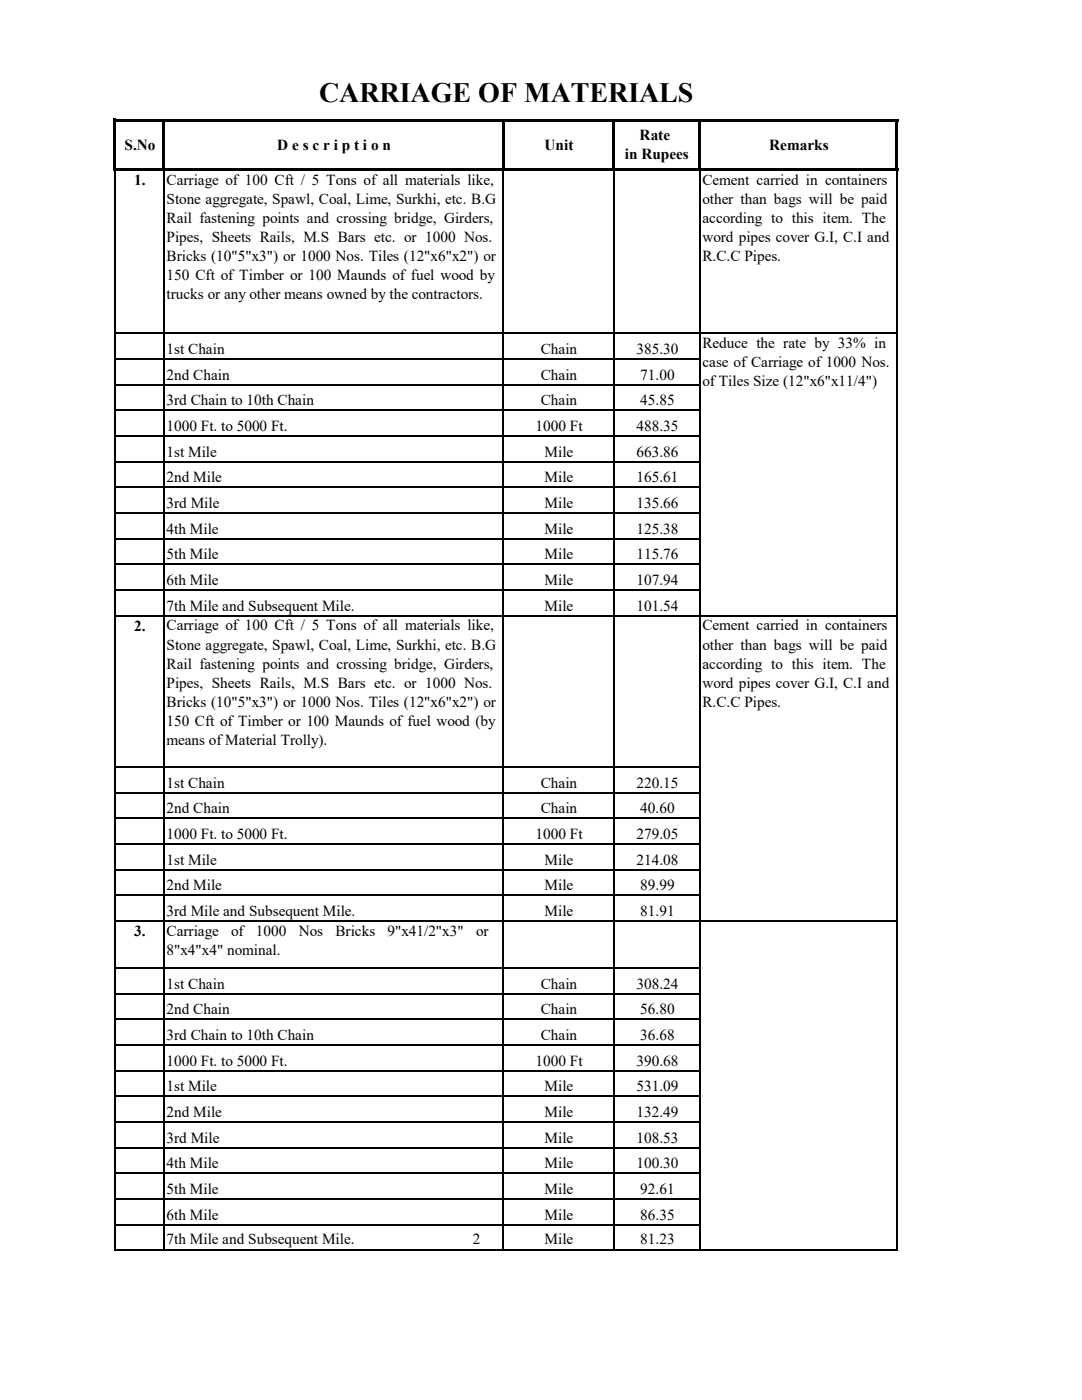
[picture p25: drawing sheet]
<svg xmlns="http://www.w3.org/2000/svg" width="216mm" height="279mm" viewBox="0 0 216 279" stroke-linecap="round" stroke-linejoin="round" font-family="sans-serif">
<defs><g id="words">
<text font-size="5.6" x="63.7" y="20.4">CARRIAGE OF MATERIALS</text>
<g font-size="3">
<text x="24.8" y="29.9">S.No</text>
<text x="55.3" y="29.9">D e s c r i p t i o n</text>
<text x="108.7" y="29.9">Unit</text>
<text x="127.6" y="28">Rate</text>
<text x="153.5" y="29.9">Remarks</text>
<text x="124.7" y="31.8">in Rupees</text>
<text x="26.8" y="36.9">1.</text>
<text x="33.2" y="40.7">Stone aggregate, Spawl, Coal, Lime, Surkhi, etc. B.G</text>
<text x="33.2" y="36.9">Carriage of 100 Cft / 5 Tons of all materials like,</text>
<text x="140.2" y="36.9">Cement carried in containers</text>
<text x="140.2" y="40.7">other than bags will be paid</text>
<text x="33.2" y="44.5">Rail fastening points and crossing bridge, Girders,</text>
<text x="140.2" y="44.5">according to this item. The</text>
<text x="33.2" y="48.3">Pipes, Sheets Rails, M.S Bars etc. or 1000 Nos.</text>
<text x="33.2" y="52.1">Bricks (10&quot;5&quot;x3&quot;) or 1000 Nos. Tiles (12&quot;x6&quot;x2&quot;) or</text>
<text x="140.2" y="48.3">word pipes cover G.I, C.I and</text>
<text x="140.2" y="52.1">R.C.C Pipes.</text>
<text x="33.2" y="55.9">150 Cft of Timber or 100 Maunds of fuel wood by</text>
<text x="33.2" y="59.7">trucks or any other means owned by the contractors.</text>
<text x="33.2" y="70.7">1st Chain</text>
<text x="107.9" y="70.7">Chain</text>
<text x="127" y="70.7">385.30</text>
<text x="140.2" y="69.5">Reduce the rate by 33% in</text>
<text x="33.2" y="75.8">2nd Chain</text>
<text x="107.9" y="75.8">Chain</text>
<text x="127.8" y="75.8">71.00</text>
<text x="140.2" y="73.3">case of Carriage of 1000 Nos.</text>
<text x="140.2" y="77.1">of Tiles Size (12&quot;x6&quot;x11/4&quot;)</text>
<text x="33.2" y="80.9">3rd Chain to 10th Chain</text>
<text x="107.9" y="80.9">Chain</text>
<text x="127.8" y="80.9">45.85</text>
<text x="33.2" y="86">1000 Ft. to 5000 Ft.</text>
<text x="106.8" y="86">1000 Ft</text>
<text x="127" y="86">488.35</text>
<text x="33.2" y="91.1">1st Mile</text>
<text x="108.7" y="91.1">Mile</text>
<text x="127" y="91.1">663.86</text>
<text x="33.2" y="96.3">2nd Mile</text>
<text x="33.2" y="101.4">3rd Mile</text>
<text x="108.7" y="96.3">Mile</text>
<text x="108.7" y="101.4">Mile</text>
<text x="127" y="96.3">165.61</text>
<text x="127" y="101.4">135.66</text>
<text x="33.2" y="106.5">4th Mile</text>
<text x="108.7" y="106.5">Mile</text>
<text x="127" y="106.5">125.38</text>
<text x="33.2" y="111.6">5th Mile</text>
<text x="108.7" y="111.6">Mile</text>
<text x="127" y="111.6">115.76</text>
<text x="33.2" y="116.8">6th Mile</text>
<text x="108.7" y="116.8">Mile</text>
<text x="127" y="116.8">107.94</text>
<text x="26.8" y="125.9">2.</text>
<text x="33.2" y="125.8">Carriage of 100 Cft / 5 Tons of all materials like,</text>
<text x="33.2" y="121.9">7th Mile and Subsequent Mile.</text>
<text x="108.7" y="121.9">Mile</text>
<text x="127" y="121.9">101.54</text>
<text x="140.2" y="125.8">Cement carried in containers</text>
<text x="33.2" y="129.6">Stone aggregate, Spawl, Coal, Lime, Surkhi, etc. B.G</text>
<text x="140.2" y="129.6">other than bags will be paid</text>
<text x="33.2" y="137.2">Pipes, Sheets Rails, M.S Bars etc. or 1000 Nos.</text>
<text x="33.2" y="133.4">Rail fastening points and crossing bridge, Girders,</text>
<text x="140.2" y="133.4">according to this item. The</text>
<text x="140.2" y="137.2">word pipes cover G.I, C.I and</text>
<text x="33.2" y="141.1">Bricks (10&quot;5&quot;x3&quot;) or 1000 Nos. Tiles (12&quot;x6&quot;x2&quot;) or</text>
<text x="140.2" y="141.1">R.C.C Pipes.</text>
<text x="33.2" y="148.7">means of Material Trolly).</text>
<text x="33.2" y="144.9">150 Cft of Timber or 100 Maunds of fuel wood (by</text>
<text x="33.2" y="157.2">1st Chain</text>
<text x="107.9" y="157.2">Chain</text>
<text x="127" y="157.2">220.15</text>
<text x="33.2" y="162.3">2nd Chain</text>
<text x="33.2" y="167.5">1000 Ft. to 5000 Ft.</text>
<text x="106.8" y="167.5">1000 Ft</text>
<text x="107.9" y="162.3">Chain</text>
<text x="127" y="167.5">279.05</text>
<text x="127.8" y="162.3">40.60</text>
<text x="33.2" y="172.6">1st Mile</text>
<text x="108.7" y="172.6">Mile</text>
<text x="127" y="172.6">214.08</text>
<text x="33.2" y="177.7">2nd Mile</text>
<text x="108.7" y="177.7">Mile</text>
<text x="127.8" y="177.7">89.99</text>
<text x="33.2" y="182.8">3rd Mile and Subsequent Mile.</text>
<text x="108.7" y="182.8">Mile</text>
<text x="127.8" y="182.8">81.91</text>
<text x="26.8" y="186.8">3.</text>
<text x="33.2" y="190.6">8&quot;x4&quot;x4&quot; nominal.</text>
<text x="33.2" y="186.8">Carriage</text>
<text x="46.1" y="186.8">of</text>
<text x="51.1" y="186.8">1000</text>
<text x="59.6" y="186.8">Nos</text>
<text x="66.9" y="186.8">Bricks</text>
<text x="77.3" y="186.8">9&quot;x41/2&quot;x3&quot;</text>
<text x="95" y="186.8">or</text>
<text x="33.2" y="197.3">1st Chain</text>
<text x="107.9" y="197.3">Chain</text>
<text x="127" y="197.3">308.24</text>
<text x="33.2" y="202.4">2nd Chain</text>
<text x="107.9" y="202.4">Chain</text>
<text x="127.8" y="202.4">56.80</text>
<text x="33.2" y="207.6">3rd Chain to 10th Chain</text>
<text x="107.9" y="207.6">Chain</text>
<text x="127.8" y="207.6">36.68</text>
<text x="33.2" y="212.7">1000 Ft. to 5000 Ft.</text>
<text x="106.8" y="212.7">1000 Ft</text>
<text x="127" y="212.7">390.68</text>
<text x="33.2" y="217.8">1st Mile</text>
<text x="108.7" y="217.8">Mile</text>
<text x="127" y="217.8">531.09</text>
<text x="33.2" y="222.9">2nd Mile</text>
<text x="108.7" y="222.9">Mile</text>
<text x="127" y="222.9">132.49</text>
<text x="33.2" y="228">3rd Mile</text>
<text x="33.2" y="233.2">4th Mile</text>
<text x="108.7" y="228">Mile</text>
<text x="108.7" y="233.2">Mile</text>
<text x="127" y="228">108.53</text>
<text x="127" y="233.2">100.30</text>
<text x="33.2" y="238.3">5th Mile</text>
<text x="108.7" y="238.3">Mile</text>
<text x="127.8" y="238.3">92.61</text>
<text x="33.2" y="243.4">6th Mile</text>
<text x="108.7" y="243.4">Mile</text>
<text x="127.8" y="243.4">86.35</text>
<text x="33.2" y="248.3">7th Mile and Subsequent Mile.</text>
<text x="94.4" y="248.3">2</text>
<text x="108.7" y="248.3">Mile</text>
<text x="127.8" y="248.3">81.23</text>
</g>
</g></defs>
<g fill="#000">
<path d="M22.6 23.7h.6v10.5h-.6z" fill-rule="evenodd"/>
<path d="M23.2 23.7h156v.5h-156z" fill-rule="evenodd"/>
<path d="M23.2 33.7h156v.5h-156z" fill-rule="evenodd"/>
<path d="M32.5 24.2h.5v10h-.5z" fill-rule="evenodd"/>
<path d="M100.1 24.2h.5v10h-.5z" fill-rule="evenodd"/>
<path d="M122.2 24.2h.5v10h-.5z" fill-rule="evenodd"/>
<path d="M139.4 24.2h.5v10h-.5z" fill-rule="evenodd"/>
<path d="M178.7 24.2h.5v10h-.5z" fill-rule="evenodd"/>
</g>
<g fill="none" stroke="#000" stroke-width=".25">
<path d="M22.9 34.2v215.4M32.7 34.2v215.4M100.4 34.2v215.4M122.5 34.2v215.4M139.7 34.2v215.4M178.9 34.2v215.4M23 66.5h156.1M23 71.6h116.8M23 76.8h116.8M23 81.9h116.8M23 87h116.8M23 92.1h116.8"/>
<path d="M23 97.2h116.8M23 102.4h116.8M23 107.5h116.8M23 112.6h116.8M23 117.7h116.8M23 122.9h156.1M23 153.1h116.8M23 158.2h116.8M23 163.3h116.8M23 168.4h116.8M23 173.6h116.8M23 178.7h116.8"/>
<path d="M23 183.8h156.1M23 193.2h116.8M23 198.3h116.8M23 203.4h116.8M23 208.5h116.8M23 213.7h116.8M23 218.8h116.8M23 223.9h116.8M23 229h116.8M23 234.1h116.8M23 239.3h116.8M23 244.4h116.8"/>
<path d="M23 249.5h156.1"/>
</g>
<use href="#words"/>
</svg>
